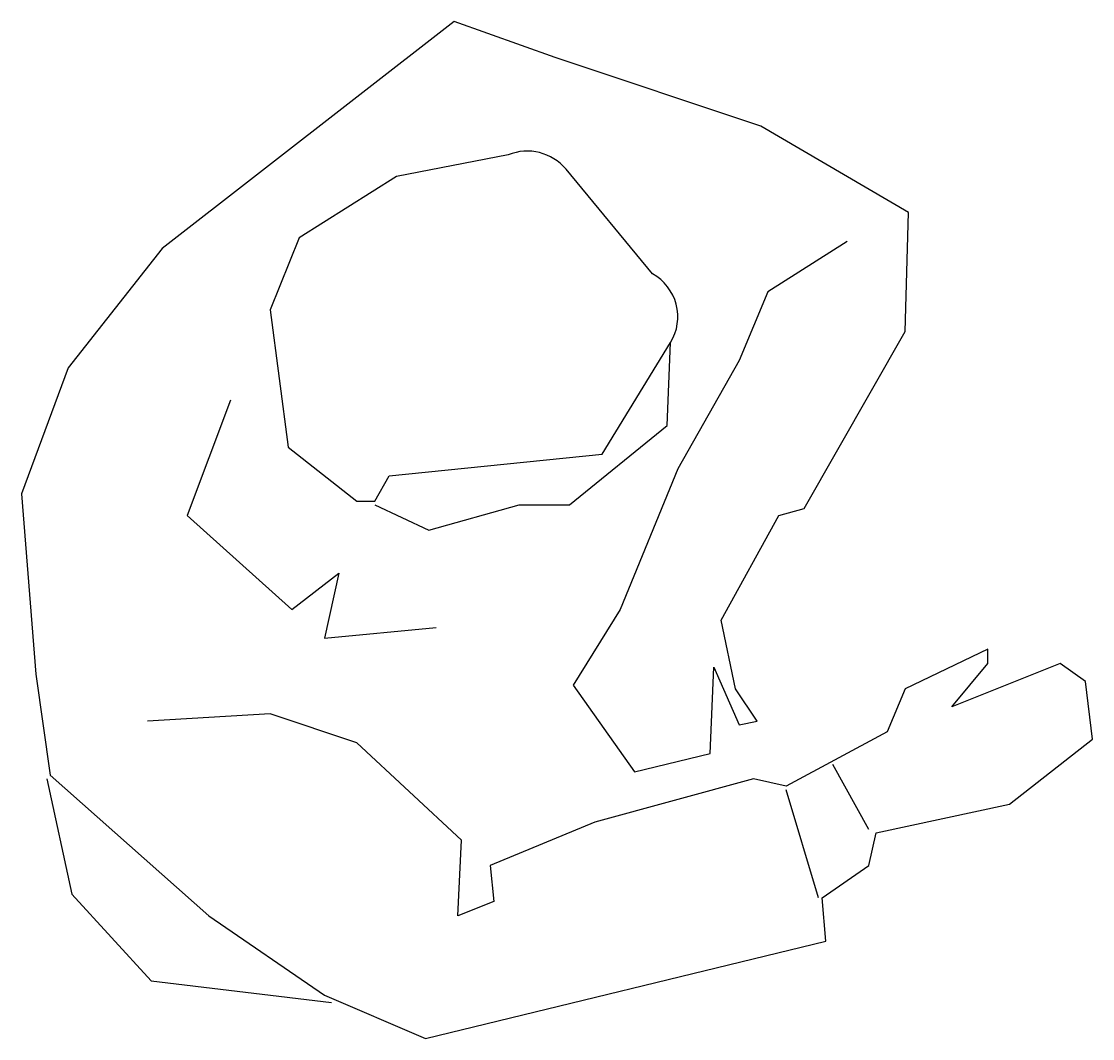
# Model space of a CAD drawing. Extents: x 162.1 to 186.8, y 118.7 to 142.1.
import ezdxf

# ---------------------------------------------------------------- set-up
doc = ezdxf.new("R2010")
doc.units = 0
doc.layers.get('0').update_dxf_attribs({"linetype": 'CONTINUOUS'})

msp = doc.modelspace()

# ---------------------------------------------------------------- linework, layer by layer
at = {"color": 0}
for points in [[(181.143505, 137.070574), (179.318426, 135.908333), (178.654761, 134.331006), (177.244472, 131.840489), (175.917142, 128.602817), (174.838686, 126.859456), (176.248974, 124.867042), (177.991096, 125.282129), (178.074054, 127.274542), (178.654761, 125.946266), (179.069551, 126.029284), (178.571803, 126.776438), (178.23997, 128.353766), (179.5673, 130.761265), (180.148007, 130.9273), (182.470836, 134.995143), (182.553794, 137.734712), (179.15251, 139.727125), (174.423895, 141.304452), (172.101067, 142.134624), (165.381457, 136.904539), (163.224545, 134.164971), (162.146089, 131.259368), (162.477922, 127.108507), (162.809754, 124.784025), (166.459913, 121.546354), (169.114574, 119.719975), (171.437402, 118.723768), (180.645756, 120.965233), (180.562798, 121.96144), (181.641254, 122.708595), (181.80717, 123.45575), (184.876622, 124.119887), (186.784659, 125.614197), (186.618743, 126.942473), (186.038036, 127.357559), (183.549291, 126.361352), (184.378873, 127.357559), (184.378873, 127.689628), (182.470836, 126.776438), (182.056045, 125.780232), (179.733217, 124.534974), (178.986593, 124.701008), (175.336435, 123.704801), (172.930648, 122.708595), (173.013607, 121.878422), (172.184025, 121.546354), (172.266983, 123.289715), (169.861197, 125.53118), (167.870201, 126.195318), (165.049624, 126.029284)], [(170.275988, 131.010317), (171.52036, 130.429196), (173.594314, 131.010317), (174.755728, 131.010317), (176.995598, 132.836696), (177.078556, 134.746092)], [(166.957662, 133.417816), (165.962164, 130.761265), (168.36795, 128.602817), (169.446406, 129.43299), (169.114574, 127.93868), (171.686276, 128.187731)], [(181.641254, 123.538767), (180.811673, 125.033077)], [(162.726796, 124.701008), (163.307503, 122.044457), (165.132583, 120.052044), (169.28049, 119.55394)], [(180.47984, 121.96144), (179.733217, 124.451956)]]:
    msp.add_lwpolyline(points, dxfattribs=at)
msp.add_lwpolyline([(175.502351, 132.172558), (177.078556, 134.746092, 0.426739), (176.663765, 136.323419), (174.67277, 138.730918, 0.32843), (173.345439, 139.062987), (170.773737, 138.564884), (168.533867, 137.153591), (167.870201, 135.493247), (168.284992, 132.338592), (169.861197, 131.093334), (170.275988, 131.093334), (170.60782, 131.674455)], format="xyb", close=True, dxfattribs=at)

doc.saveas('drawing.dxf')
